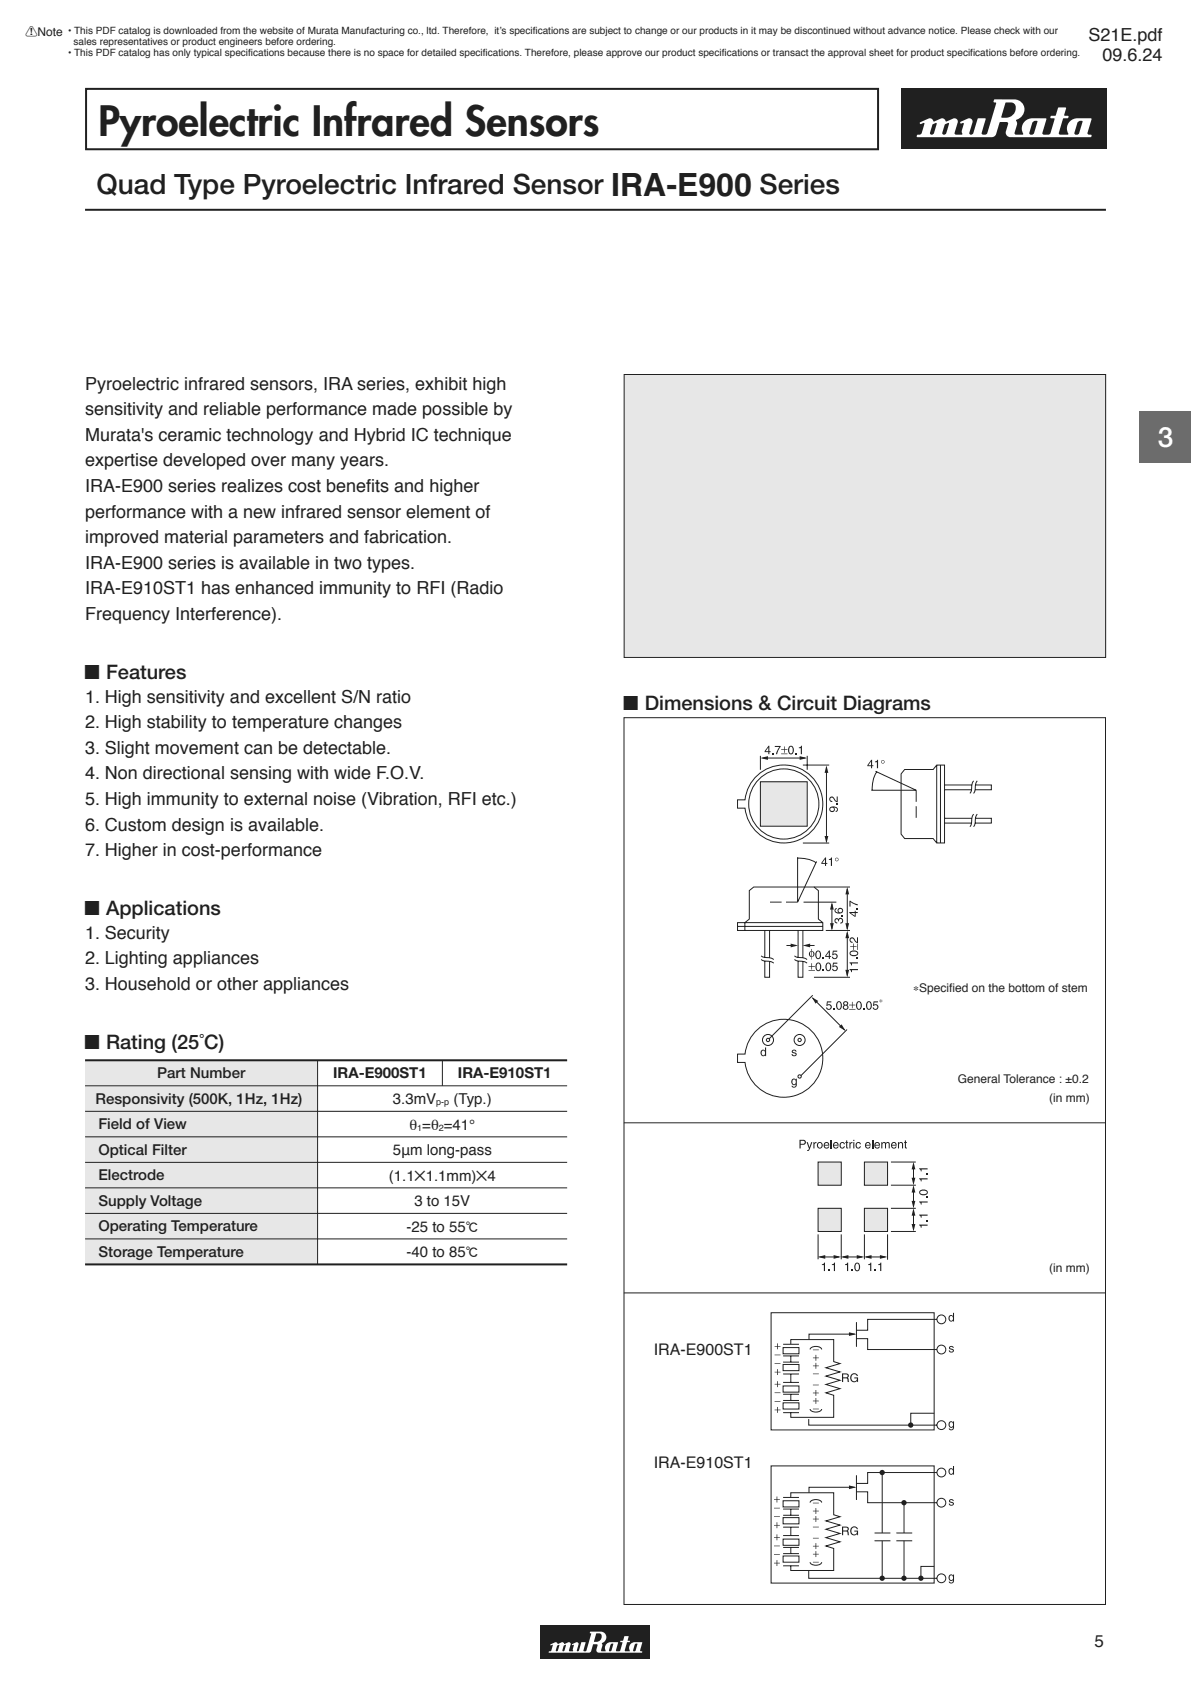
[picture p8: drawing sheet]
<svg xmlns="http://www.w3.org/2000/svg" width="210mm" height="297mm" viewBox="0 0 210 297" stroke-linecap="round" stroke-linejoin="round" font-family="sans-serif">
<defs><g id="words">
<text font-size="7.2" fill="#231f20" x="17.4" y="24">Pyroelectric Infrared Sensors</text>
<text font-size="5.6" fill="#231f20" x="107.8" y="34.6">IRA-E900</text>
<g font-size="4.9" fill="#231f20">
<text x="17" y="34.2">Quad Type Pyroelectric Infrared Sensor</text>
<text x="133.9" y="34.2">Series</text>
</g>
<text font-size="4.9" fill="#fff" x="204.1" y="78.8">3</text>
<g font-size="3.5" fill="#231f20">
<text x="15" y="119.8">! Features</text>
<text x="110" y="125.1">! Dimensions &amp; Circuit Diagrams</text>
<text x="15" y="161.4">! Applications</text>
<text x="15" y="185">! Rating (25˚C)</text>
</g>
<g font-size="3.2" fill="#231f20">
<text x="191.9" y="7.2">S21E.pdf</text>
<text x="194.4" y="10.8">09.6.24</text>
<text x="15" y="68.7">Pyroelectric infrared sensors, IRA series, exhibit high</text>
<text x="15" y="73.2">sensitivity and reliable performance made possible by</text>
<text x="15" y="77.8">Murata's ceramic technology and Hybrid IC technique</text>
<text x="15" y="82.3">expertise developed over many years.</text>
<text x="15" y="86.8">IRA-E900 series realizes cost benefits and higher</text>
<text x="15" y="91.3">performance with a new infrared sensor element of</text>
<text x="15" y="95.8">improved material parameters and fabrication.</text>
<text x="15" y="100.3">IRA-E900 series is available in two types.</text>
<text x="15" y="104.8">IRA-E910ST1 has enhanced immunity to RFI (Radio</text>
<text x="15" y="109.4">Frequency Interference).</text>
<text x="15" y="123.9">1. High sensitivity and excellent S/N ratio</text>
<text x="15" y="128.4">2. High stability to temperature changes</text>
<text x="15" y="132.9">3. Slight movement can be detectable.</text>
<text x="15" y="137.5">4. Non directional sensing with wide F.O.V.</text>
<text x="15" y="142">5. High immunity to external noise (Vibration, RFI etc.)</text>
<text x="15" y="146.5">6. Custom design is available.</text>
<text x="15" y="151">7. Higher in cost-performance</text>
<text x="15" y="165.6">1. Security</text>
<text x="15" y="170.1">2. Lighting appliances</text>
<text x="15" y="174.6">3. Household or other appliances</text>
</g>
<text font-size="3" fill="#231f20" x="193" y="290.4">5</text>
<g font-size="2.8" fill="#231f20">
<text x="115.3" y="238.9">IRA-E900ST1</text>
<text x="115.3" y="258.9">IRA-E910ST1</text>
</g>
<g font-size="2.6" fill="#231f20">
<text x="27.7" y="190.2">Part Number</text>
<text x="58.7" y="190.2">IRA-E900ST1</text>
<text x="80.7" y="190.2">IRA-E910ST1</text>
<text x="16.9" y="194.7">Responsivity (500K, 1Hz, 1Hz)</text>
<text x="69.3" y="194.7">3.3mV</text>
<text x="80" y="194.7">(Typ.)</text>
<text x="17.4" y="199.2">Field of View</text>
<text x="17.4" y="203.7">Optical Filter</text>
<text x="69.3" y="203.7">5μm long-pass</text>
<text x="72.2" y="199.3">θ =θ =41°</text>
<text x="17.4" y="208.2">Electrode</text>
<text x="68.6" y="208.3">(1.1Z1.1mm)Z4</text>
<text x="17.4" y="212.7">Supply Voltage</text>
<text x="73.1" y="212.7">3 to 15V</text>
<text x="17.4" y="217.2">Operating Temperature</text>
<text x="17.4" y="221.7">Storage Temperature</text>
<text x="71.7" y="217.3">-25 to 55D</text>
<text x="71.7" y="221.8">-40 to 85D</text>
</g>
<g font-size="2.1" fill="#231f20">
<text x="4.5" y="6.4">!Note</text>
<text x="161" y="174.9">∗Specified on the bottom of stem</text>
<text x="168.9" y="191">General Tolerance : ±0.2</text>
<text x="185" y="194.3">(in mm)</text>
<text x="185" y="224.3">(in mm)</text>
</g>
<g font-size="1.8" fill="#231f20">
<text x="12" y="6">• This PDF catalog is downloaded from the website of Murata Manufacturing co., ltd. Therefore, it’s specifications are subject to change or our products in it may be discontinued without advance notice. Please check with our</text>
<text x="12" y="9.9">• This PDF catalog has only typical specifications because there is no space for detailed specifications. Therefore, please approve our product specifications or transact the approval sheet for product specifications before ordering.</text>
<text x="13" y="8">sales representatives or product engineers before ordering.</text>
</g>
<g font-size="1.6" fill="#231f20">
<text x="76.9" y="195">p-p</text>
<text x="73.6" y="199.5">1</text>
<text x="77.4" y="199.5">2</text>
</g>
</g></defs>
<g fill="none" stroke="#231f20" stroke-width=".18">
<path d="M159.5 135.7h5l.7-.8h1.3v13.8h-1.3l-.7-.8h-5l-.6-.8v-10.6zM161.5 139.4v2M165.2 134.9v13.8M165.8 134.9v13.8M166.5 138.4h4.8M166.5 139.3h4.8M171.7 137.7a3.5 3.5 0 0 0-.5 1.9l-.2 .3M172 138.4h2.8v.9h-2.8M172.3 137.7a3.5 3.5 0 0 0-.4 1.9l-.3 .3M132.1 157.1l.8-.7h10.6l.8 .7v5l.8 .6v1.4h-15.1v-1.4h1.3l.8-.6zM135.8 159.1h2M138.6 159.1h2"/>
<path d="M161.5 142.2v2M166.5 144.3h4.8M166.5 145.2h4.8M171.7 143.6a3.5 3.5 0 0 0-.5 1.9l-.2 .3M172 144.3h2.8v.9h-2.8M172.3 143.6a3.5 3.5 0 0 0-.4 1.9l-.3 .3M130 163.4h15.1M134.2 168.6a2.14 2.14 0 0 0 1.5 .3l.7 .3M134.2 169.2a2.14 2.14 0 0 0 1.5 .4l.7 .3M134.8 169.5v2.9h.9v-2.9M134.8 164.1v4.8M135.7 164.1v4.8"/>
<path d="M140.1 168.6a2.14 2.14 0 0 0 1.4 .3l.8 .3M140.1 169.2a2.14 2.14 0 0 0 1.4 .4l.8 .3M140.7 169.5v2.9h.9v-2.9M140.7 164.1v4.8M141.6 164.1v4.8M145.1 162.7h-13.8v1.4M149.4 181.6l-8.2 8.1"/>
</g>
<g fill="#e6e7e9" stroke="#231f20" stroke-width=".18">
<path d="M144.3 204.9h4v4.1h-4z"/>
<path d="M152.4 204.9h4.1v4.1h-4.1z"/>
<path d="M144.3 213.1h4v4.1h-4z"/>
</g>
<path d="M152.4 213.1h4.1v4.1h-4.1z" fill="#e6e7e9"/>
<g fill="none" stroke="#231f20" stroke-width=".18">
<path d="M133.6 136.7a6.9 6.9 0 0 1 10.6 1.6 6.9 6.9 0 0 1-3.9 10 6.9 6.9 0 0 1-8.9-5.8h-1.4v-1.4h1.4a6.9 6.9 0 0 1 2.2-4.4zM133.6 181.5a6.9 6.9 0 0 1 10.6 1.7 6.9 6.9 0 0 1-3.9 10 6.9 6.9 0 0 1-8.9-5.8h-1.4v-1.5h1.4a6.9 6.9 0 0 1 2.2-4.4zM152.4 213.1h4.1v4.1h-4.1z"/>
<circle cx="138.2" cy="141.8" r="6.2"/>
</g>
<path d="M134.1 137.9h8.2v7.8h-8.2z" fill="#e6e7e9"/>
<g fill="none" stroke="#231f20" stroke-width=".18">
<path d="M134.1 137.9h8.2v7.8h-8.2zM143.3 175.5l-7.7 7.7"/>
<circle cx="135.4" cy="183.4" r=".29"/>
<circle cx="135.4" cy="183.4" r=".97"/>
<circle cx="141" cy="183.4" r=".29"/>
<circle cx="141" cy="183.4" r=".97"/>
</g>
<g fill="#231f20">
<path d="M143.1 175.8l1.2 .7-.5 .5z"/>
<path d="M147.9 181.1l.5-.4 .7 1.1z"/>
</g>
<path d="M143.3 176l5.7 5.7" fill="none" stroke="#231f20" stroke-width=".18"/>
<g fill="#231f20">
<path d="M147 221.4l1.3 .3-1.3 .3z"/>
<path d="M144.2 221.7l1.3-.3v.6z"/>
</g>
<path d="M144.5 221.7h3.4" fill="none" stroke="#231f20" stroke-width=".18"/>
<g fill="#231f20">
<path d="M151.1 221.4l1.3 .3-1.3 .3z"/>
<path d="M148.3 221.7l1.3-.3v.6z"/>
</g>
<path d="M148.6 221.7h3.4" fill="none" stroke="#231f20" stroke-width=".18"/>
<g fill="#231f20">
<path d="M155.1 221.4l1.4 .3-1.4 .3z"/>
<path d="M152.4 221.7l1.3-.3v.6z"/>
</g>
<path d="M152.7 221.7h3.4" fill="none" stroke="#231f20" stroke-width=".18"/>
<g fill="#231f20">
<path d="M145.8 176.6h.8v.2h-.6l-.1 .4a.5 .5 0 0 1 .7 .1 .5 .5 0 0 1-.1 .7l-.6 .1-.3-.4h.2a.33 .33 0 0 0 .5 .2 .33 .33 0 0 0 .1-.5 .33 .33 0 0 0-.4-.1l-.3 .1z"/>
<path d="M146.9 177.8h.3v.3h-.3z"/>
<path d="M152.2 177.8h.2v.3h-.2z"/>
<path d="M154 176.6h.8v.2h-.6l-.1 .4a.5 .5 0 0 1 .7 .1 .5 .5 0 0 1-.1 .7l-.6 .1-.2-.4h.2a.33 .33 0 0 0 .4 .2 .33 .33 0 0 0 .2-.5 .33 .33 0 0 0-.5-.1l-.3 .1z"/>
<path d="M155.1 176.4l.2 .1v-.3v.3l.3-.1-.2 .1 .2 .2-.3-.1v.2v-.2l-.2 .1 .2-.2z"/>
<path d="M139.7 185.3l.3-.2 .4 .3v.1h-.1l-.3-.2-.2 .1 .7 .4-.1 .3-.1 .1h-.6l-.1-.1v-.2l.4 .2 .3-.1-.6-.4z"/>
<path d="M144.9 223l.6-.3v1.5h-.2v-1.1h-.4z"/>
<path d="M146.1 223.9h.2v.3h-.2z"/>
<path d="M146.7 223l.5-.3v1.5h-.2v-1.1h-.3z"/>
<path d="M149 223l.5-.3v1.5h-.2v-1.1h-.3z"/>
<path d="M150.1 223.9h.3v.3h-.3z"/>
<path d="M153.1 223l.5-.3v1.5h-.2v-1.1h-.3z"/>
<path d="M154.2 223.9h.2v.3h-.2z"/>
<path d="M154.8 223l.6-.3v1.5h-.2v-1.1h-.4z"/>
<path d="M145.7 135l.4 1.3h-.7z"/>
<path d="M145.4 147.4h.7l-.4 1.4z"/>
<path d="M147.7 176.6a.65 .65 0 0 1 .7 .3 .65 .65 0 0 1 0 .7 .53 .53 0 0 1-.6 .5 .53 .53 0 0 1-.4-.8zM147.8 176.8a.85 .85 0 0 0 .1 1.1 .73 .73 0 0 0 0-1.2z"/>
<path d="M148.8 176.6h.3l.4 .2 .1 .2-.2 .3a.42 .42 0 0 1 .2 .3 .42 .42 0 0 1-.2 .4 .52 .52 0 0 1-.8-.4l.3-.3-.2-.3zM148.8 177.7a.3 .3 0 0 0 .6 0 .3 .3 0 0 0-.6 0zM148.9 176.8v.3h.4l.1-.1-.1-.2z"/>
<path d="M149.7 177.2v.1h.5v.5h.1v-.5h.5v-.1h-.5v-.5h-.1v.5zM149.7 177.9v.2h1.1v-.2z"/>
<path d="M151.2 176.6a.65 .65 0 0 1 .7 .3 .65 .65 0 0 1 0 .7 .53 .53 0 0 1-.6 .5 .53 .53 0 0 1-.4-.8zM151.3 176.8a.85 .85 0 0 0 .1 1.1 .73 .73 0 0 0 0-1.2z"/>
<path d="M153 176.6a.65 .65 0 0 1 .6 .3 .65 .65 0 0 1 .1 .7 .53 .53 0 0 1-.7 .5 .53 .53 0 0 1-.3-.8zM153 176.8a.85 .85 0 0 0 .2 1.1 .73 .73 0 0 0 0-1.2z"/>
<path d="M134.3 185.2l.3-.1 .3 .2v-.6h.2v1.6h-.2v-.2a.52 .52 0 0 1-.7 0 .52 .52 0 0 1 0-.7zM134.4 185.4l-.1 .1a.39 .39 0 0 0 0 .4 .39 .39 0 0 0 .4 .2 .48 .48 0 0 0-.1-.8z"/>
<path d="M139.7 190.3l.3-.1 .3 .2v-.1h.2l-.1 1.3a.55 .55 0 0 1-.7 .1l-.1-.2 .4 .2 .2-.1 .1-.4a.46 .46 0 0 1-.6 .1 .46 .46 0 0 1-.2-.5zM139.8 190.5l-.1 .1a.39 .39 0 0 0 .1 .4 .39 .39 0 0 0 .3 .2 .48 .48 0 0 0-.1-.8z"/>
<path d="M150.9 222.8a.65 .65 0 0 1 .7 .2 .65 .65 0 0 1 0 .7 .53 .53 0 0 1-.6 .5 .53 .53 0 0 1-.4-.8zM151 222.9a.85 .85 0 0 0 .1 1.1 .73 .73 0 0 0 0-1.1z"/>
</g>
<path d="M145.7 135.3v13.2" fill="none" stroke="#231f20" stroke-width=".18"/>
<g fill="#231f20">
<path d="M134.1 133.7l1.3-.3v.6z"/>
<path d="M141 133.4l1.3 .3-1.3 .3z"/>
</g>
<path d="M134.5 133.7h7.5" fill="none" stroke="#231f20" stroke-width=".18"/>
<g fill="#231f20">
<path d="M147.5 141.7h.2v.3h-.2z"/>
<path d="M146.4 140.5a.58 .58 0 0 1 .8 .5l.3 .3v-.8h.2v1a.89 .89 0 0 1-.8-.7l-.2-.1-.3 .1 .1 .4 .3 .1v.2l-.3-.1a.52 .52 0 0 1-.1-.9z"/>
<path d="M136.1 132.8h.3v.2h-.3z"/>
<path d="M136.6 131.6h1l-.6 1.4h-.2l.1-.3 .5-1h-.8z"/>
<path d="M140.2 132.8h.3v.2h-.3z"/>
<path d="M140.9 131.8l.5-.3v1.5h-.2v-1h-.3z"/>
<path d="M146.3 142.5l.6-.3a.57 .57 0 0 1 .7 .2 .57 .57 0 0 1-.1 .8h-.2v-.2l.2-.1v-.3l-.5-.2a.48 .48 0 0 1-.1 .8 .48 .48 0 0 1-.7-.5zM146.4 142.8a.32 .32 0 0 0 .6 0 .32 .32 0 0 0-.6 0z"/>
<path d="M135.5 131.5h.2v1h.2v.2h-.2v.3h-.2v-.3h-.7v-.2zM135.5 131.8l-.5 .7h.5z"/>
<path d="M137.7 132.2v.1h.5v.5h.2v-.5h.5v-.1h-.5v-.6h-.2v.6zM137.7 132.9v.1h1.2v-.1z"/>
<path d="M139.2 131.6a.65 .65 0 0 1 .7 .2 .65 .65 0 0 1 .1 .7 .53 .53 0 0 1-.7 .5 .53 .53 0 0 1-.3-.7zM139.3 131.8a.85 .85 0 0 0 .2 1.1 .73 .73 0 0 0 0-1.2z"/>
</g>
<path d="M134.1 133.3v2.5M141.6 134.9h4.6M142.3 133.3v2.5M141.6 148.7h4.6M144.3 217.7v4.4M148.3 217.7v4.4M152.4 217.7v4.4M156.5 217.7v4.5" fill="none" stroke="#231f20" stroke-width=".18"/>
<g fill="#231f20">
<path d="M161.1 213.1l.3 1.3h-.7z"/>
<path d="M160.7 215.9h.7l-.3 1.3z"/>
</g>
<path d="M161.1 213.4v3.5" fill="none" stroke="#231f20" stroke-width=".18"/>
<g fill="#231f20">
<path d="M161.1 209l.3 1.3h-.7z"/>
<path d="M160.7 211.8h.7l-.3 1.3z"/>
</g>
<path d="M161.1 209.4v3.4" fill="none" stroke="#231f20" stroke-width=".18"/>
<g fill="#231f20">
<path d="M161.1 204.9l.3 1.3h-.7z"/>
<path d="M160.7 207.7h.7l-.3 1.3z"/>
</g>
<path d="M161.1 205.3v3.4" fill="none" stroke="#231f20" stroke-width=".18"/>
<g fill="#231f20">
<path d="M162.1 216h1.5v.2h-1.1v.3h-.1z"/>
<path d="M163.3 215.2h.3v.2h-.3z"/>
<path d="M162.1 214.2h1.5v.2h-1.1v.4h-.1z"/>
<path d="M162.1 211.9h1.5v.2h-1.1v.3h-.1z"/>
<path d="M163.3 211.1h.3v.2h-.3z"/>
<path d="M162.1 207.8h1.5v.2h-1.1v.4h-.1z"/>
<path d="M163.3 207h.3v.2h-.3z"/>
<path d="M162.1 206h1.5v.2h-1.1v.4h-.1z"/>
<path d="M162.1 210l.7-.2a.55 .55 0 0 1 .8 .5 .55 .55 0 0 1-.8 .5 .58 .58 0 0 1-.5-.2 .58 .58 0 0 1-.2-.6zM162.3 210.1l-.1 .2a.73 .73 0 0 0 1.2 0 .72 .72 0 0 0-1.1-.2z"/>
</g>
<g fill="none" stroke="#231f20" stroke-width=".18">
<path d="M157.1 217.2h4.4M157.1 213.1h4.4M157.1 209h4.4M157.1 204.9h4.4M138.1 237.7h2.8v1.1h-2.8zM138.1 237.1h2.8M138.1 239.1h2.8M139.4 239.1v1.1M151 233.2v4.3M138.1 240.6h2.8v1.1h-2.8zM138.1 244.4h2.8v1.1h-2.8zM138.1 247.4h2.8v1.1h-2.8z"/>
<path d="M138.1 240.2h2.8M138.1 243.8h2.8M138.1 242.3h2.8M138.1 247h2.8M138.1 245.9h2.8M139.4 242.3v1.5M139.4 245.9v1.1"/>
</g>
<path d="M149.7 235l1.3 .3-1.3 .3z" fill="#231f20"/>
<g fill="none" stroke="#231f20" stroke-width=".18">
<path d="M150.7 235.3h-8.1v1M151 236.1h2v1.9h12.2M165.2 232.7h-12.2v1.9h-2"/>
<circle cx="166" cy="238" r=".78"/>
<circle cx="166" cy="232.7" r=".78"/>
</g>
<circle cx="160.6" cy="251.3" r=".47" fill="#231f20"/>
<g fill="none" stroke="#231f20" stroke-width=".18">
<path d="M142.6 250.3v1h22.6M164.7 249.2h-4.1v2.1"/>
<circle cx="166" cy="251.3" r=".78"/>
</g>
<g fill="#231f20">
<path d="M167.4 237.5l.3-.1 .4 .2 .1 .1h-.2l-.3-.2-.2 .2 .7 .4-.1 .3-.1 .1h-.6l-.1-.2v-.1l.5 .2 .2-.2-.6-.3z"/>
<path d="M150.1 242.4a.68 .68 0 0 1 1.2 .3h-.2a.47 .47 0 0 0-.5-.3 .47 .47 0 0 0-.4 .2 .64 .64 0 0 0 .4 1l.3-.1 .2-.4h-.5v-.2h.7v.8h-.1l-.1-.2a.76 .76 0 0 1-1.1 0 .76 .76 0 0 1 .1-1.1z"/>
<path d="M143.3 238h1.1v.1h-1.1z"/>
<path d="M143.8 239h.1v.4h.5v.1h-.5v.5h-.1v-.5h-.5v-.1h.5z"/>
<path d="M143.8 240.4h.1v.4h.5v.1h-.5v.5h-.1v-.5h-.5v-.1h.5z"/>
<path d="M143.3 242.3h1.1v.1h-1.1z"/>
<path d="M143.3 244.2h1.1v.1h-1.1z"/>
<path d="M143.8 245.1h.1v.5h.5v.1h-.5v.5h-.1v-.5h-.5v-.1h.5z"/>
<path d="M143.8 246.6h.1v.4h.5v.1h-.5v.5h-.1v-.5h-.5v-.1h.5z"/>
<path d="M143.3 248.4h1.1v.2h-1.1z"/>
<path d="M137 236.9h.2v.5h.4v.1h-.4v.5h-.2v-.5h-.4v-.1h.4z"/>
<path d="M136.6 238.9h1v.1h-1z"/>
<path d="M136.6 240.4h1v.1h-1z"/>
<path d="M137 241.5h.2v.4h.4v.1h-.4v.5h-.2v-.5h-.4v-.1h.4z"/>
<path d="M137 243.6h.2v.5h.4v.1h-.4v.4h-.2v-.4h-.4v-.1h.4z"/>
<path d="M136.6 245.6h1v.1h-1z"/>
<path d="M136.6 247.1h1v.1h-1z"/>
<path d="M137 248.1h.2v.5h.4v.1h-.4v.5h-.2v-.5h-.4v-.1h.4z"/>
<path d="M167.5 250.7h.2l.3 .1v-.1h.2v1.3a.55 .55 0 0 1-.8 .1l-.1-.2 .4 .2 .2-.1 .1-.3a.46 .46 0 0 1-.6 .1 .46 .46 0 0 1-.2-.6zM167.5 250.9v.2a.39 .39 0 0 0 0 .4 .39 .39 0 0 0 .4 .1 .48 .48 0 0 0-.2-.8z"/>
<path d="M148.5 242.2h.7l.4 .2v.4l-.1 .2 .2 .7h-.2l-.1-.2a.32 .32 0 0 0-.2-.4h-.5v.6h-.2zM148.7 242.4v.5l.7-.1 .1-.1-.2-.3z"/>
<path d="M167.4 232l.3-.1 .3 .2v-.6h.2v1.6h-.2v-.2a.52 .52 0 0 1-.7 0 .52 .52 0 0 1 0-.7zM167.5 232.2l-.1 .1a.39 .39 0 0 0 .1 .4 .39 .39 0 0 0 .4 .2 .48 .48 0 0 0-.2-.8z"/>
</g>
<path d="M154.2 271.7h2.8" fill="none" stroke="#231f20" stroke-width=".18"/>
<circle cx="155.5" cy="278.3" r=".47" fill="#231f20"/>
<path d="M155.6 271.7v6.6M158 271.7h2.8" fill="none" stroke="#231f20" stroke-width=".18"/>
<circle cx="159.4" cy="278.3" r=".47" fill="#231f20"/>
<path d="M154.2 270.4h2.8M159.4 271.7v6.6" fill="none" stroke="#231f20" stroke-width=".18"/>
<circle cx="155.5" cy="259.7" r=".47" fill="#231f20"/>
<path d="M155.6 259.7v10.7M158 270.4h2.8" fill="none" stroke="#231f20" stroke-width=".18"/>
<circle cx="159.4" cy="265" r=".47" fill="#231f20"/>
<g fill="none" stroke="#231f20" stroke-width=".18">
<path d="M136 231.5h28.7v20.7h-28.7zM139.4 237.1v-.8h7.6v3.8l1.1 .4-2.5 .7 2.5 .8-2.5 .7 2.5 .7-2.5 .8 2.5 .7-2.5 .7 1.4 .5v3.9h-7.6v-.9M142.8 238a1.24 1.24 0 0 1 2.1 0M138.1 249.1h2.8M142.8 248.5a1.24 1.24 0 0 0 2.1 0M138.1 264.7h2.8v1.1h-2.8zM138.1 267.7h2.8v1.1h-2.8zM138.1 271.4h2.8v1.1h-2.8zM138.1 274.4h2.8v1.1h-2.8zM138.1 264.1h2.8M138.1 267.2h2.8M138.1 266.1h2.8"/>
<path d="M138.1 270.8h2.8M138.1 269.3h2.8M138.1 274h2.8M138.1 272.9h2.8M139.4 266.1v1.1M139.4 269.3v1.5M139.4 272.9v1.1M151 260.2v4.3M159.4 265v5.4"/>
</g>
<path d="M149.7 262l1.3 .3-1.3 .3z" fill="#231f20"/>
<g fill="none" stroke="#231f20" stroke-width=".18">
<path d="M165.2 259.7h-12.2v1.9h-2M150.7 262.3h-8.1v1M151 263.1h2v1.9h12.2"/>
<circle cx="166" cy="259.7" r=".78"/>
<circle cx="166" cy="265" r=".78"/>
</g>
<circle cx="162.4" cy="278.3" r=".47" fill="#231f20"/>
<g fill="none" stroke="#231f20" stroke-width=".18">
<path d="M142.6 277v1.4h22.6M164.7 276.3h-2.3v2"/>
<circle cx="166" cy="278.4" r=".78"/>
</g>
<g fill="#231f20">
<path d="M167.4 264.5l.3-.1 .4 .2 .1 .1h-.2l-.3-.1-.2 .1 .7 .4-.1 .3-.1 .1h-.6l-.1-.2v-.1l.5 .2 .2-.2-.6-.3z"/>
<path d="M150.1 269.5a.68 .68 0 0 1 1.2 .2h-.2a.47 .47 0 0 0-.5-.3 .47 .47 0 0 0-.4 .3 .64 .64 0 0 0 .4 .9l.3-.1 .2-.4h-.5v-.2h.7v.9h-.1l-.1-.2a.76 .76 0 0 1-1.1-.1 .76 .76 0 0 1 .1-1z"/>
<path d="M143.3 265h1.1v.1h-1.1z"/>
<path d="M143.8 266h.1v.4h.5v.2h-.5v.4h-.1v-.4h-.5v-.2h.5z"/>
<path d="M143.8 267.4h.1v.5h.5v.1h-.5v.4h-.1v-.4h-.5v-.1h.5z"/>
<path d="M143.3 269.3h1.1v.1h-1.1z"/>
<path d="M143.3 271.2h1.1v.1h-1.1z"/>
<path d="M143.8 272.2h.1v.4h.5v.1h-.5v.5h-.1v-.5h-.5v-.1h.5z"/>
<path d="M143.8 273.6h.1v.4h.5v.2h-.5v.4h-.1v-.4h-.5v-.2h.5z"/>
<path d="M143.3 275.5h1.1v.1h-1.1z"/>
<path d="M136.9 263.9h.2v.5h.4v.1h-.4v.5h-.2v-.5h-.4v-.1h.4z"/>
<path d="M136.5 265.9h1v.1h-1z"/>
<path d="M136.5 267.4h1v.1h-1z"/>
<path d="M136.9 268.5h.2v.5h.4v.1h-.4v.4h-.2v-.4h-.4v-.1h.4z"/>
<path d="M136.9 270.6h.2v.5h.4v.1h-.4v.5h-.2v-.5h-.4v-.1h.4z"/>
<path d="M136.5 272.6h1v.1h-1z"/>
<path d="M136.5 274.1h1v.1h-1z"/>
<path d="M136.9 275.2h.2v.4h.4v.1h-.4v.5h-.2v-.5h-.4v-.1h.4z"/>
<path d="M167.5 277.7h.2l.3 .2v-.2h.2v1.4a.55 .55 0 0 1-.8 .1l-.1-.3 .4 .2 .2-.1 .1-.3a.46 .46 0 0 1-.6 .1 .46 .46 0 0 1-.2-.6zM167.5 277.9v.2a.39 .39 0 0 0 0 .4 .39 .39 0 0 0 .4 .1 .48 .48 0 0 0-.2-.8z"/>
<path d="M148.5 269.2h.7l.4 .2v.4l-.1 .2 .2 .8h-.2l-.1-.2a.32 .32 0 0 0-.2-.5h-.5v.7h-.2zM148.7 269.4v.5l.7-.1 .1-.1-.2-.3z"/>
<path d="M167.4 259l.3-.1 .3 .2v-.5h.2v1.5h-.2v-.2a.52 .52 0 0 1-.7 0 .52 .52 0 0 1 0-.7zM167.5 259.2l-.1 .1a.39 .39 0 0 0 .1 .5 .39 .39 0 0 0 .4 .1 .48 .48 0 0 0-.2-.8z"/>
</g>
<g fill="none" stroke="#231f20" stroke-width=".18">
<path d="M136 258.5h28.7v20.7h-28.7zM138.1 276.2h2.8M139.4 264.1v-.8h7.6v3.9l1.1 .3-2.5 .7 2.5 .8-2.5 .7 2.5 .7-2.5 .8 2.5 .7-2.5 .8 1.4 .4v3.9h-7.6v-.8M142.8 265a1.24 1.24 0 0 1 2.1 0M142.8 275.5a1.24 1.24 0 0 0 2.1 0"/>
<circle cx="141" cy="189.9" r=".29"/>
</g>
<g fill="#231f20">
<path d="M149.4 164.1l.3 1.4h-.6z"/>
<path d="M149.1 171h.6l-.3 1.4z"/>
</g>
<path d="M149.4 164.5v7.6" fill="none" stroke="#231f20" stroke-width=".18"/>
<g fill="#231f20">
<path d="M149.4 156.4l.3 1.3h-.6z"/>
<path d="M149.1 162.8h.6l-.3 1.3z"/>
</g>
<path d="M149.4 156.8v7" fill="none" stroke="#231f20" stroke-width=".18"/>
<path d="M141.5 166.8l1.3-.4v.7z" fill="#231f20"/>
<path d="M142.1 166.8h1.5" fill="none" stroke="#231f20" stroke-width=".18"/>
<path d="M139.4 166.4l1.3 .4-1.3 .3z" fill="#231f20"/>
<path d="M138.7 166.8h1.5" fill="none" stroke="#231f20" stroke-width=".18"/>
<g fill="#231f20">
<path d="M149.8 170.9h1.5v.2h-1.1v.3h-.1z"/>
<path d="M149.8 169.7h1.5v.2h-1.1v.4h-.1z"/>
<path d="M151.1 168.9h.2v.2h-.2z"/>
<path d="M150 165.4a.58 .58 0 0 1 .8 .5l.3 .2v-.8h.2v1a.89 .89 0 0 1-.8-.7l-.3-.1-.2 .1v.4l.3 .1v.2l-.3-.1a.52 .52 0 0 1 0-.8z"/>
<path d="M145 168.9h.3v.2h-.3z"/>
<path d="M146.8 167.7h.8v.1h-.6l-.1 .5a.5 .5 0 0 1 .7 .1 .5 .5 0 0 1-.1 .7h-.5l-.3-.3h.2a.33 .33 0 0 0 .4 .2 .33 .33 0 0 0 .2-.5 .33 .33 0 0 0-.5-.1l-.3 .1z"/>
<path d="M145.1 171h.2v.2h-.2z"/>
<path d="M146.9 169.8h.7v.2h-.6v.4a.5 .5 0 0 1 .7 .1 .5 .5 0 0 1-.2 .7h-.5l-.3-.3h.2a.33 .33 0 0 0 .4 .2 .33 .33 0 0 0 .2-.5 .33 .33 0 0 0-.4-.1l-.3 .1z"/>
<path d="M151 160.2h.2v.2h-.2z"/>
<path d="M149.8 158.9l1.4 .6v.2l-.6-.2-.6-.4v.8h-.2z"/>
<path d="M146.2 151.5l.5-.3v1.5h-.2v-1h-.3z"/>
<path d="M149.9 167.9l.7-.3a.55 .55 0 0 1 .7 .5 .55 .55 0 0 1-.7 .5 .58 .58 0 0 1-.6-.1 .58 .58 0 0 1-.1-.6zM150 168v.1a.73 .73 0 0 0 1.2 0 .72 .72 0 0 0-1.2-.1z"/>
<path d="M149.9 166.9h.5v-.5h.1v.5h.5v.1h-.5v.5h-.1v-.5h-.5zM151.2 166.4h.1v1.1h-.1z"/>
<path d="M143.1 167.3l.1 .1v.3l.3 .2 .1 .3-.1 .4-.3 .2v.4l-.1-.4-.4-.2-.1-.3 .1-.4 .4-.2zM143 167.8a.6 .6 0 0 0 .1 .9v-.9zM143.2 167.8v.9h.1a.6 .6 0 0 0-.1-.9z"/>
<path d="M144 167.7a.65 .65 0 0 1 .7 .2 .65 .65 0 0 1 .1 .7 .53 .53 0 0 1-.7 .5 .53 .53 0 0 1-.3-.7zM144.1 167.9a.85 .85 0 0 0 .2 1.1 .73 .73 0 0 0 0-1.2z"/>
<path d="M146.2 167.6h.1v1h.2v.2h-.2v.3h-.2v-.3h-.6v-.2zM146.1 167.9l-.4 .7h.4z"/>
<path d="M143.1 169.9h.1v.5h.5v.1h-.5v.5h-.1v-.5h-.5v-.1h.5zM142.6 171.1h1.1v.1h-1.1z"/>
<path d="M144 169.8a.65 .65 0 0 1 .7 .2 .65 .65 0 0 1 .1 .8 .53 .53 0 0 1-.7 .5 .53 .53 0 0 1-.3-.8zM144.1 170a.85 .85 0 0 0 .2 1.1 .73 .73 0 0 0 0-1.2z"/>
<path d="M145.8 169.8a.65 .65 0 0 1 .7 .2 .65 .65 0 0 1 0 .8 .53 .53 0 0 1-.6 .5 .53 .53 0 0 1-.4-.8zM145.9 170a.85 .85 0 0 0 .2 1.1 .73 .73 0 0 0 0-1.2z"/>
<path d="M149.7 160.8h1v-.2h.2v.2h.3v.2h-.3v.7h-.2l-1-.7zM150 161l.7 .5v-.5z"/>
<path d="M145.5 151.2h.2v1h.2v.2h-.2v.3h-.2v-.3h-.7v-.2zM145.5 151.5l-.5 .7h.5z"/>
<path d="M147.2 151.6a.35 .35 0 0 1 .7 0 .35 .35 0 0 1-.7 0zM147.3 151.6a.25 .25 0 0 0 .5 0 .25 .25 0 0 0-.5 0z"/>
</g>
<path d="M140.6 151.2v7.9l3.4-7.2M140.6 151.3l1.1 .1a4.5 4.5 0 0 1 2.2 .8M141.7 159.1h5.8M143.5 156.4h6.4M143.5 172.4h6.4M145.6 164.1h4.3" fill="none" stroke="#231f20" stroke-width=".18"/>
<g fill="#231f20">
<path d="M146.7 159.1l.3 1.3h-.6z"/>
<path d="M146.4 162.8h.6l-.3 1.3z"/>
</g>
<path d="M146.7 159.5v4.3" fill="none" stroke="#231f20" stroke-width=".18"/>
<g fill="#231f20">
<path d="M147.3 162l.2-.1 .3 .2 .1-.1a.44 .44 0 0 1 .7 .1v.6l-.4 .2v-.2l.2-.1 .1-.2-.1-.3h-.4l-.1 .4h-.1l-.1-.3-.3-.1-.1 .3 .1 .2 .2 .1v.2l-.2-.1a.51 .51 0 0 1-.1-.8z"/>
<path d="M148.4 161.4h.2v.2h-.2z"/>
<path d="M154.3 134.3l.5-.3v1.5h-.2v-1.1h-.3z"/>
<path d="M147.3 160.2l.2-.1-.2 .5 .1 .2 .5 .1a.46 .46 0 0 1 0-.7 .53 .53 0 0 1 .8 .4 .53 .53 0 0 1-.8 .5 .57 .57 0 0 1-.6-.2 .57 .57 0 0 1 0-.7zM147.9 160.6a.32 .32 0 0 0 .6 0 .32 .32 0 0 0-.6 0z"/>
<path d="M153.6 134h.2v1h.2v.1h-.2v.4h-.2v-.4h-.7v-.2zM153.6 134.3l-.5 .7h.5z"/>
<path d="M155.3 134.4a.35 .35 0 0 0 .7 0 .35 .35 0 0 0-.7 0zM155.4 134.4a.25 .25 0 0 1 .5 0 .25 .25 0 0 1-.5 0z"/>
</g>
<path d="M154.4 136l7.1 3.4h-7.9M154.6 136.1a5.5 5.5 0 0 0-.8 3.2" fill="none" stroke="#231f20" stroke-width=".18"/>
<g fill="#231f20">
<path d="M142.2 201.4h.2l.3 .9 .3-.9h.2l-.3 .9a.67 .67 0 0 1-.5 .7l-.1-.2h.2l.1-.2z"/>
<path d="M143.4 201.4h.2v.2l.4-.2v.2l-.4 .2v.7h-.2z"/>
<path d="M146.5 201h.1v1.5h-.1z"/>
<path d="M148.2 201.6a.46 .46 0 0 1 .4-.2 .46 .46 0 0 1 .4 .4h-.2l-.1-.2a.37 .37 0 0 0-.5 .4 .37 .37 0 0 0 .5 .3l.1-.1h.2l-.1 .1a.47 .47 0 0 1-.8 0z"/>
<path d="M149.2 201.1h.2v.3h.2v.2h-.2v.7l.2 .1v.1h-.4v-.9h-.2v-.2h.2z"/>
<path d="M149.8 201.4h.1l.1 .2 .3-.2v.2l-.3 .2v.7h-.2z"/>
<path d="M151 201.6a.46 .46 0 0 1 .5-.2 .46 .46 0 0 1 .3 .4h-.2l-.1-.2a.37 .37 0 0 0-.5 .4 .37 .37 0 0 0 .5 .3l.1-.1h.2l-.1 .1a.47 .47 0 0 1-.8 0z"/>
<path d="M153.7 201h.2v1.5h-.2z"/>
<path d="M155.4 201.4h.2v.2l.3-.2 .3 .2a.38 .38 0 0 1 .6-.1l.1 1h-.2v-.7l-.2-.2-.2 .1-.1 .8h-.2v-.7l-.1-.2-.3 .1v.8h-.2z"/>
<path d="M158.3 201.4h.2v.2a.41 .41 0 0 1 .7 0v.9h-.2v-.8l-.2-.1-.2 .1-.1 .8h-.2z"/>
<path d="M159.6 201.1h.1v.3h.2v.2h-.2v.7l.2 .1v.1h-.3v-.9h-.2v-.2h.2z"/>
<path d="M141 201h.7a.44 .44 0 0 1 .4 .3 .44 .44 0 0 1-.2 .5l-.7 .1v.6h-.2zM141.2 201.2v.5l.7-.1-.2-.4z"/>
<path d="M144 202a.55 .55 0 0 1 1.1 0 .55 .55 0 0 1-1.1 0zM144.3 201.6v.2a.37 .37 0 0 0 0 .5 .37 .37 0 0 0 .5 0 .37 .37 0 0 0 0-.5l-.3-.2z"/>
<path d="M145.4 201.6a.51 .51 0 0 1 .6-.1 .51 .51 0 0 1 .2 .6h-.8l.2 .3h.1l.3-.2h.2v.1a.56 .56 0 0 1-.9 .1 .56 .56 0 0 1 .1-.8zM145.6 201.6l-.2 .3h.6l-.1-.3z"/>
<path d="M147 201.6a.51 .51 0 0 1 .6-.1 .51 .51 0 0 1 .3 .6h-.8l.1 .3h.2l.3-.2h.2l-.1 .1a.56 .56 0 0 1-.8 .1 .56 .56 0 0 1 0-.8zM147.2 201.6l-.1 .3h.6l-.1-.3z"/>
<path d="M150.5 201v.2h.1v-.2zM150.5 201.4v1.1h.1v-1.1z"/>
<path d="M152.6 201.6a.55 .55 0 0 0 .1 .9 .55 .55 0 0 0 .8-.3l-.5 .2h-.1l-.2-.3h.8a.51 .51 0 0 0-.2-.6 .51 .51 0 0 0-.7 .1zM152.9 201.6h.3l.1 .3h-.6z"/>
<path d="M154.3 201.6a.51 .51 0 0 1 .6-.1 .51 .51 0 0 1 .3 .6h-.8l.1 .3h.2l.3-.2h.2l-.1 .1a.56 .56 0 0 1-.8 .1 .56 .56 0 0 1 0-.8zM154.5 201.6l-.1 .3h.6l-.2-.3z"/>
<path d="M157.2 201.6a.51 .51 0 0 1 .7-.1 .51 .51 0 0 1 .2 .6h-.8l.1 .3h.2l.3-.2h.2l-.1 .1a.56 .56 0 0 1-.8 .1 .56 .56 0 0 1 0-.8zM157.5 201.6l-.2 .3h.6l-.1-.3z"/>
</g>
<path d="M110 126.6h84.9v156.4h-84.9z" fill="none" stroke="#231f20" stroke-width=".18"/>
<path d="M201 72.5h9v9h-9z" fill="#6c6d70"/>
<path d="M95.3 286.6h19.4v6h-19.4z" fill="#231f20"/>
<path d="M97 290l.9-.3a.42 .42 0 0 1 .5 .2v.2l-.2 .2-.2 .9 .4-.1 .2-.9-.2-.1 .1-.2 .7-.3 .3 .3h.2l-.1 .2-.2 .1-.2 .8 .1 .2 .2-.1 .3-.9-.2-.1 .1-.2 .6-.3 .3 .3-.2 1.3h.6l.2-1.1h-.3v-.1l.7-.4 .3 .1 .1 .3-.3 1.1 .2 .1 .2-.1 .4-1.5h.7l.1 .1-.4 1.4 .3 .1 .2-.1 .9-3-.3-.1 .1-.2h1.8a1.05 1.05 0 0 1 1 .9 1.05 1.05 0 0 1-.8 1.1l.1 .4-.2 1h.8a1.12 1.12 0 0 1 .9-1.6l1.3 .1-.2 .7-.8-.1 .1-.4-.4 .1-.3 1.2h.3l.3-.9 .8 .1-.2 .7 .2 .1h.4l.2-.1 .4-1.4-.4-.1v-.2h.4l.3-.8h.7l-.1 .7 .4 .1v.1l-.5 .1-.5 1.5 .2 .1h.7a1.12 1.12 0 0 1 .9-1.6l1.3 .1-.1 .5h-.8v-.3l-.3 .1-.3 1.2h.3l.3-1h.8l-.2 .9 .3 .2v.2h-7.4a.48 .48 0 0 1-.6-.6l.2-.8-.2-.1h-.3l.1-.4h.2a.93 .93 0 0 0 .9-1 .47 .47 0 0 0-.5-.5h-.5l-.4 1.4 .3 .1-.1 .4h-.3l-.4 1.2-.2 .2-7.2 .1v-.2l.4-.2 .3-1-.4 .1z" fill="#fff"/>
<path d="M95.3 286.6h19.4v6h-19.4z" fill="#231f20"/>
<path d="M97 290l.9-.3a.42 .42 0 0 1 .5 .2v.2l-.2 .2-.2 .9 .4-.1 .2-.9-.2-.1 .1-.2 .7-.3 .3 .3h.2l-.1 .2-.2 .1-.2 .8 .1 .2 .2-.1 .3-.9-.2-.1 .1-.2 .6-.3 .3 .3-.2 1.3h.6l.2-1.1h-.3v-.1l.7-.4 .3 .1 .1 .3-.3 1.1 .2 .1 .2-.1 .4-1.5h.7l.1 .1-.4 1.4 .3 .1 .2-.1 .9-3-.3-.1 .1-.2h1.8a1.05 1.05 0 0 1 1 .9 1.05 1.05 0 0 1-.8 1.1l.1 .4-.2 1h.8a1.12 1.12 0 0 1 .9-1.6l1.3 .1-.2 .7-.8-.1 .1-.4-.4 .1-.3 1.2h.3l.3-.9 .8 .1-.2 .7 .2 .1h.4l.2-.1 .4-1.4-.4-.1v-.2h.4l.3-.8h.7l-.1 .7 .4 .1v.1l-.5 .1-.5 1.5 .2 .1h.7a1.12 1.12 0 0 1 .9-1.6l1.3 .1-.1 .5h-.8v-.3l-.3 .1-.3 1.2h.3l.3-1h.8l-.2 .9 .3 .2v.2h-7.4a.48 .48 0 0 1-.6-.6l.2-.8-.2-.1h-.3l.1-.4h.2a.93 .93 0 0 0 .9-1 .47 .47 0 0 0-.5-.5h-.5l-.4 1.4 .3 .1-.1 .4h-.3l-.4 1.2-.2 .2-7.2 .1v-.2l.4-.2 .3-1-.4 .1z" fill="#fff"/>
<path d="M158.9 15.5h36.2v10.7h-36.2z" fill="#231f20"/>
<path d="M180.4 23.6h.1" fill="none" stroke="#231f20" stroke-width=".18"/>
<path d="M162.2 21.6l1.6-.7a.9 .9 0 0 1 .9 .5h.2l-.1 .4-.4 .2-.4 1.5a.38 .38 0 0 0 .4 .3 .38 .38 0 0 0 .3-.4l.5-1.6-.2-.1-.2 .1 .1-.4 1.2-.5a.69 .69 0 0 1 .7 .5l.3-.1-.1 .5-.4 .2-.5 1.5a.36 .36 0 0 0 .4 .3 .36 .36 0 0 0 .4-.3l.4-1.7-.1-.1-.2 .1 .1-.5 1.1-.4a.58 .58 0 0 1 .7 .7l-.6 2 .3 .2h1l.1-.2-.1-.5 .3-1.3-.1-.1-.4 .1-.1-.3 1.5-.6a.58 .58 0 0 1 .7 .6l-.6 2v.1l.3 .2 .2-.1 .2-.2 .8-2.6h1.4l-.7 2.6a.59 .59 0 0 0 .6 .2 .59 .59 0 0 0 .5-.5l1.5-5-.5-.2 .1-.4 3.5-.1a1.83 1.83 0 0 1 1.8 1.7 1.83 1.83 0 0 1-1.5 2l.2 .7-.4 1.7 .3 .2 1.2-.1a2.02 2.02 0 0 1 1.1-2.8h2.9l.1 .1-.3 1.2-1.4-.1 .1-.7-.1-.1a.67 .67 0 0 0-.8 .4l-.5 1.8a.44 .44 0 0 0 .4 .3 .44 .44 0 0 0 .4-.3l.5-1.4 1.4 .1-.4 1.4 .3 .2 .9-.1a5.5 5.5 0 0 0 .9-2.4v-.4l-.7-.1v-.3l.9-.1 .5-1.4h1.3l-.3 1.3 .2 .1 .6 .1v.2l-.2 .2h-.7l-.8 2.6 .3 .3h1.2l.2-.2a1.82 1.82 0 0 1 1.6-2.7h2.3l.2 .1-.3 .9h-1.4l.1-.5-.1-.1a.67 .67 0 0 0-.9 .4l-.5 1.8a.44 .44 0 0 0 .5 .3 .44 .44 0 0 0 .4-.3l.5-1.6h1.4l-.5 1.6 .2 .2 .5 .1v.3l-.1 .1h-14.1a.8 .8 0 0 1-.8-1l.4-1.4-.2-.2-.7-.1 .1-.7h.4a1.64 1.64 0 0 0 1.5-2.5 1.96 1.96 0 0 0-1.6-.2l-.8 2.5 .5 .2-.1 .7-.7 .1-.6 2a.81 .81 0 0 1-.8 .6h-13.1v-.4h.4a.52 .52 0 0 0 .5-.6l.4-1.4-.2-.1-.5 .2z" fill="#fff"/>
<path d="M15.2 15.7h139.6v10.6h-139.6z" fill="none" stroke="#231f20" stroke-width=".35"/>
<path d="M110 66h85v50h-85z" fill="#e6e7e9"/>
<path d="M110 66h85v50h-85zM110 198h85M110 228h85" fill="none" stroke="#231f20" stroke-width=".18"/>
<g fill="#e6e7e9">
<path d="M15 187h41v4.5h-41z"/>
<path d="M15 191.5h41v31.5h-41z"/>
</g>
<path d="M15 37h180M15 187h85M15 223h85" fill="none" stroke="#231f20" stroke-width=".35"/>
<path d="M15 191.5h85M15 196h85M56 187v36M78 187v4.5M15 200.5h85M15 205h85M15 209.5h85M15 214h85M15 218.5h85" fill="none" stroke="#231f20" stroke-width=".18"/>
<use href="#words"/>
</svg>
